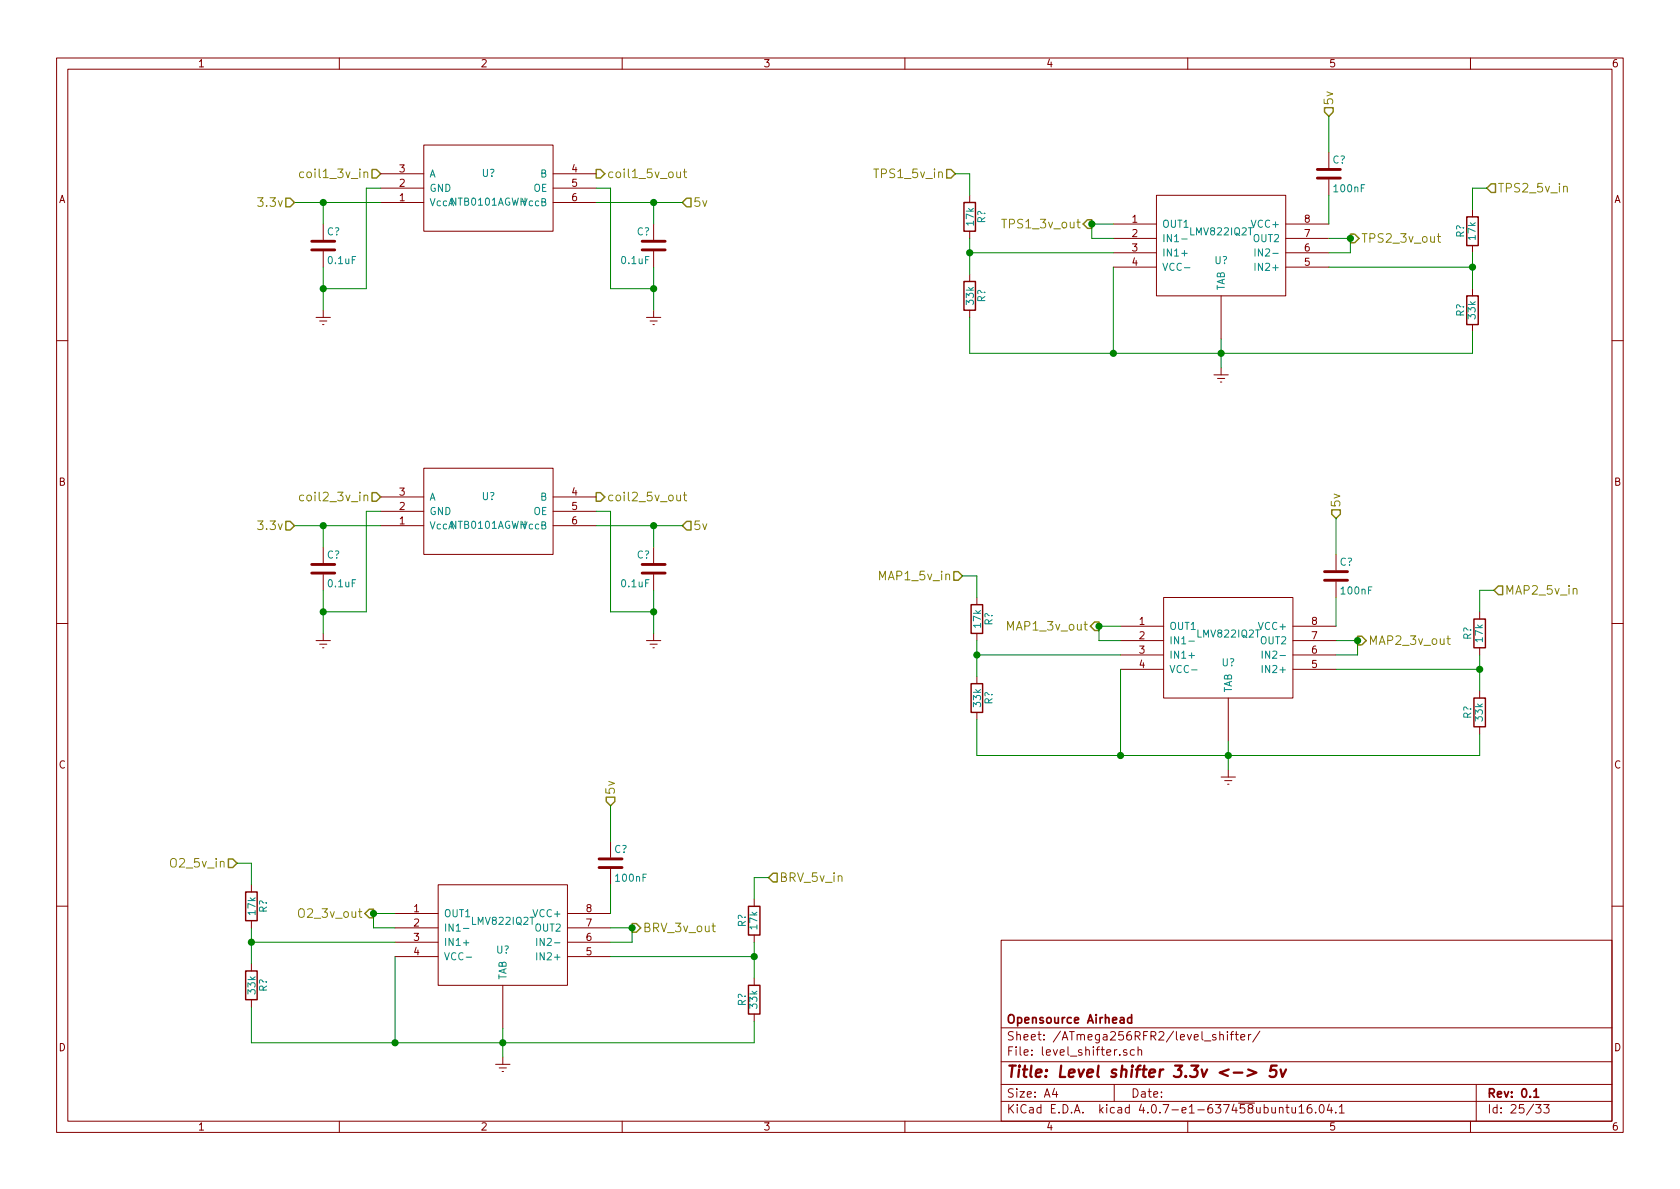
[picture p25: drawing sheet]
<svg xmlns="http://www.w3.org/2000/svg" width="297mm" height="210mm" viewBox="0 0 297 210" stroke-linecap="round" stroke-linejoin="round" font-family="sans-serif">
<defs><g id="words">
<text font-size="2.8" fill="#840000" x="178" y="190.5">Title: Level shifter 3.3v &lt;-&gt; 5v</text>
<g font-size="2.1" fill="#848400">
<text x="235.7" y="18.6" transform="rotate(-90 235.7 18.6)">5v</text>
<text x="53.9" y="31.5">coil1_3v_in</text>
<text x="107.3" y="31.5">coil1_5v_out</text>
<text x="155.1" y="31.5">TPS1_5v_in</text>
<text x="264.8" y="34">TPS2_5v_in</text>
<text x="46" y="36.6">3.3v</text>
<text x="122.6" y="36.6">5v</text>
<text x="177.8" y="40.4">TPS1_3v_out</text>
<text x="240.7" y="42.9">TPS2_3v_out</text>
<text x="53.9" y="88.6">coil2_3v_in</text>
<text x="107.3" y="88.6">coil2_5v_out</text>
<text x="237" y="89.8" transform="rotate(-90 237 89.8)">5v</text>
<text x="46" y="93.7">3.3v</text>
<text x="122.6" y="93.7">5v</text>
<text x="155.8" y="102.6">MAP1_5v_in</text>
<text x="266.1" y="105.2">MAP2_5v_in</text>
<text x="178.5" y="111.5">MAP1_3v_out</text>
<text x="242" y="114">MAP2_3v_out</text>
<text x="108.7" y="140.6" transform="rotate(-90 108.7 140.6)">5v</text>
<text x="30.5" y="153.4">O2_5v_in</text>
<text x="137.8" y="156">BRV_5v_in</text>
<text x="53.3" y="162.3">O2_3v_out</text>
<text x="113.7" y="164.8">BRV_3v_out</text>
</g>
<g font-size="2.1" fill="#840000">
<text x="178" y="184">Sheet: /ATmega256RFR2/level_shifter/</text>
<text x="178" y="181">Opensource Airhead</text>
<text x="178" y="186.7">File: level_shifter.sch</text>
<text x="178" y="196.9">KiCad E.D.A. kicad 4.0.7-e1-637458ubuntu16.04.1</text>
<text x="178" y="194.1">Size: A4</text>
<text x="200" y="194.1">Date:</text>
<text x="263" y="194.1">Rev: 0.1</text>
<text x="263" y="196.9">Id: 25/33</text>
</g>
<g font-size="1.8" fill="#840000">
<text x="35" y="11.9">1</text>
<text x="85" y="11.9">2</text>
<text x="135" y="11.9">3</text>
<text x="185" y="11.9">4</text>
<text x="235" y="11.9">5</text>
<text x="285" y="11.9">6</text>
<text x="10.4" y="35.9">A</text>
<text x="70.6" y="35.6">1</text>
<text x="70.6" y="33">2</text>
<text x="70.6" y="30.5">3</text>
<text x="101.1" y="30.5">4</text>
<text x="101.1" y="33">5</text>
<text x="101.1" y="35.6">6</text>
<text x="285.4" y="35.9">A</text>
<text x="200.2" y="39.4">1</text>
<text x="200.2" y="41.9">2</text>
<text x="230.7" y="41.9">7</text>
<text x="230.7" y="39.4">8</text>
<text x="200.2" y="44.4">3</text>
<text x="200.2" y="47">4</text>
<text x="230.7" y="47">5</text>
<text x="230.7" y="44.4">6</text>
<text x="10.4" y="85.9">B</text>
<text x="70.6" y="87.6">3</text>
<text x="101.1" y="87.6">4</text>
<text x="285.4" y="85.9">B</text>
<text x="70.6" y="92.7">1</text>
<text x="70.6" y="90.2">2</text>
<text x="101.1" y="90.2">5</text>
<text x="101.1" y="92.7">6</text>
<text x="201.4" y="110.5">1</text>
<text x="201.4" y="113">2</text>
<text x="231.9" y="113">7</text>
<text x="231.9" y="110.5">8</text>
<text x="201.4" y="115.6">3</text>
<text x="201.4" y="118.1">4</text>
<text x="231.9" y="118.1">5</text>
<text x="231.9" y="115.6">6</text>
<text x="10.4" y="135.9">C</text>
<text x="285.4" y="135.9">C</text>
<text x="73.2" y="161.3">1</text>
<text x="103.7" y="161.3">8</text>
<text x="73.2" y="163.8">2</text>
<text x="73.2" y="166.4">3</text>
<text x="103.7" y="166.4">6</text>
<text x="103.7" y="163.8">7</text>
<text x="73.2" y="168.9">4</text>
<text x="103.7" y="168.9">5</text>
<text x="10.4" y="185.9">D</text>
<text x="285.4" y="185.9">D</text>
<text x="35" y="199.9">1</text>
<text x="85" y="199.9">2</text>
<text x="135" y="199.9">3</text>
<text x="185" y="199.9">4</text>
<text x="235" y="199.9">5</text>
<text x="285" y="199.9">6</text>
</g>
<g font-size="1.8" fill="#008484">
<text x="235.6" y="28.9">C?</text>
<text x="75.9" y="33.9">GND</text>
<text x="75.9" y="31.4">A</text>
<text x="85.2" y="31.3">U?</text>
<text x="94.2" y="33.9">OE</text>
<text x="95.5" y="31.4">B</text>
<text x="236" y="34">100nF</text>
<text x="57.8" y="41.6">C?</text>
<text x="75.9" y="36.4">VccANTB0101AGWHVccB</text>
<text x="112.6" y="41.6">C?</text>
<text x="172.2" y="39.8" transform="rotate(-90 172.2 39.8)">17k</text>
<text x="174.2" y="39.5" transform="rotate(-90 174.2 39.5)">R?</text>
<text x="205.5" y="40.3">OUT1</text>
<text x="210.6" y="41.6">LMV822IQ2T</text>
<text x="221.5" y="40.3">VCC+</text>
<text x="58.1" y="46.7">0.1uF</text>
<text x="110" y="46.7">0.1uF</text>
<text x="205.5" y="42.8">IN1-</text>
<text x="205.5" y="45.3">IN1+</text>
<text x="205.5" y="47.9">VCC-</text>
<text x="214.7" y="46.7">U?</text>
<text x="221.6" y="42.8">OUT2</text>
<text x="222.5" y="47.9">IN2+</text>
<text x="223" y="45.3">IN2-</text>
<text x="258.9" y="42" transform="rotate(-90 258.9 42)">R?</text>
<text x="260.9" y="42.4" transform="rotate(-90 260.9 42.4)">17k</text>
<text x="172.2" y="53.8" transform="rotate(-90 172.2 53.8)">33k</text>
<text x="174.2" y="53.5" transform="rotate(-90 174.2 53.5)">R?</text>
<text x="216.5" y="51.3" transform="rotate(-90 216.5 51.3)">TAB</text>
<text x="258.9" y="56" transform="rotate(-90 258.9 56)">R?</text>
<text x="260.9" y="56.3" transform="rotate(-90 260.9 56.3)">33k</text>
<text x="75.9" y="88.5">A</text>
<text x="85.2" y="88.4">U?</text>
<text x="95.5" y="88.5">B</text>
<text x="75.9" y="93.6">VccANTB0101AGWHVccB</text>
<text x="75.9" y="91.1">GND</text>
<text x="94.2" y="91.1">OE</text>
<text x="57.8" y="98.7">C?</text>
<text x="112.6" y="98.7">C?</text>
<text x="236.9" y="100">C?</text>
<text x="58.1" y="103.8">0.1uF</text>
<text x="110" y="103.8">0.1uF</text>
<text x="237.3" y="105.1">100nF</text>
<text x="173.4" y="110.9" transform="rotate(-90 173.4 110.9)">17k</text>
<text x="175.5" y="110.6" transform="rotate(-90 175.5 110.6)">R?</text>
<text x="206.8" y="111.4">OUT1</text>
<text x="206.8" y="113.9">IN1-</text>
<text x="211.9" y="112.7">LMV822IQ2T</text>
<text x="222.8" y="111.4">VCC+</text>
<text x="222.9" y="113.9">OUT2</text>
<text x="260.1" y="113.2" transform="rotate(-90 260.1 113.2)">R?</text>
<text x="262.2" y="113.5" transform="rotate(-90 262.2 113.5)">17k</text>
<text x="206.8" y="116.5">IN1+</text>
<text x="206.8" y="119">VCC-</text>
<text x="216" y="117.8">U?</text>
<text x="223.8" y="119">IN2+</text>
<text x="224.2" y="116.5">IN2-</text>
<text x="173.4" y="124.9" transform="rotate(-90 173.4 124.9)">33k</text>
<text x="175.5" y="124.6" transform="rotate(-90 175.5 124.6)">R?</text>
<text x="217.8" y="122.4" transform="rotate(-90 217.8 122.4)">TAB</text>
<text x="260.1" y="127.1" transform="rotate(-90 260.1 127.1)">R?</text>
<text x="262.2" y="127.5" transform="rotate(-90 262.2 127.5)">33k</text>
<text x="108.6" y="150.8">C?</text>
<text x="109" y="155.9">100nF</text>
<text x="45.2" y="161.7" transform="rotate(-90 45.2 161.7)">17k</text>
<text x="47.2" y="161.4" transform="rotate(-90 47.2 161.4)">R?</text>
<text x="78.5" y="162.2">OUT1</text>
<text x="78.5" y="164.7">IN1-</text>
<text x="78.5" y="167.3">IN1+</text>
<text x="83.6" y="163.5">LMV822IQ2T</text>
<text x="94.5" y="162.2">VCC+</text>
<text x="94.6" y="164.7">OUT2</text>
<text x="96" y="167.3">IN2-</text>
<text x="131.9" y="164" transform="rotate(-90 131.9 164)">R?</text>
<text x="133.9" y="164.3" transform="rotate(-90 133.9 164.3)">17k</text>
<text x="78.5" y="169.8">VCC-</text>
<text x="87.7" y="168.6">U?</text>
<text x="89.5" y="173.2" transform="rotate(-90 89.5 173.2)">TAB</text>
<text x="95.5" y="169.8">IN2+</text>
<text x="45.2" y="175.7" transform="rotate(-90 45.2 175.7)">33k</text>
<text x="47.2" y="175.4" transform="rotate(-90 47.2 175.4)">R?</text>
<text x="131.9" y="177.9" transform="rotate(-90 131.9 177.9)">R?</text>
<text x="133.9" y="178.3" transform="rotate(-90 133.9 178.3)">33k</text>
</g>
</g></defs>
<g fill="none" stroke="#840000" stroke-width=".18">
<path d="M10 10.3h277v189.9h-277zM12 12.2h273v186.1h-273zM60 10.3v1.9M110 10.3v1.9M160 10.3v1.9M210 10.3v1.9M260 10.3v1.9M57.1 39.6v2.8M67.3 35.8h7.6M67.3 33.3h7.6M67.3 30.7h7.6M74.9 25.6h22.9v15.3h-22.9z"/>
<path d="M97.8 35.8h7.6M97.8 33.3h7.6M97.8 30.7h7.6M115.6 39.6v2.8M171.4 34.5v1.3M196.8 39.6h7.7M204.5 34.5h22.8v17.8h-22.8zM227.3 39.6h7.6M234.9 26.9v2.8M234.9 31.7v2.8M260.3 37.1v1.2M55.9 56.1h2.5"/>
<path d="M56.5 56.8h1.3M57 57.4h.3M57.1 44.4v2.8M57.1 54.9v1.2M114.3 56.1h2.5M114.9 56.8h1.3M115.4 57.4h.3M115.6 44.4v2.8M115.6 54.9v1.2M171.4 40.9v1.3M171.4 48.5v1.3M171.4 54.9v1.2"/>
<path d="M196.8 42.2h7.7M196.8 44.7h7.7M196.8 47.2h7.7M215.9 52.3v7.6M227.3 42.2h7.6M227.3 44.7h7.6M227.3 47.2h7.6M260.3 43.4v1.3M260.3 51v1.3M260.3 57.4v1.3M10 60.2h2M214.6 66.3h2.6"/>
<path d="M215.3 66.9h1.2M215.8 67.6h.2M215.9 65v1.3M285 60.2h2M57.1 96.8v2.8M67.3 93h7.6M67.3 90.4h7.6M67.3 87.9h7.6M74.9 82.8h22.9v15.2h-22.9zM97.8 93h7.6M97.8 90.4h7.6M97.8 87.9h7.6"/>
<path d="M115.6 96.8v2.8M236.2 98v2.8M10 110.3h2M55.9 113.3h2.5M56.5 113.9h1.3M57 114.5h.3M57.1 101.6v2.8M57.1 112v1.3M114.3 113.3h2.5M114.9 113.9h1.3M115.4 114.5h.3M115.6 101.6v2.8"/>
<path d="M115.6 112v1.3M172.7 105.7v1.2M172.7 112v1.3M172.7 119.6v1.3M198.1 110.7h7.6M198.1 113.3h7.6M198.1 115.8h7.6M198.1 118.4h7.6M205.7 105.7h22.9v17.7h-22.9zM228.6 110.7h7.6M228.6 113.3h7.6M228.6 115.8h7.6"/>
<path d="M228.6 118.4h7.6M236.2 102.9v2.8M261.6 108.2v1.3M261.6 114.5v1.3M285 110.3h2M172.7 126v1.2M215.9 137.4h2.5M216.5 138h1.3M217 138.7h.3M217.2 123.4v7.7M217.2 136.1v1.3M261.6 122.2v1.2"/>
<path d="M261.6 128.5v1.3M44.4 156.5v1.2M77.5 156.5h22.8v17.7h-22.8zM107.9 148.8v2.8M107.9 153.7v2.8M133.3 159v1.3M10 160.2h2M44.4 162.8v1.3M44.4 170.4v1.3M44.4 176.8v1.2M69.8 161.5h7.7M69.8 164.1h7.7"/>
<path d="M69.8 166.6h7.7M69.8 169.2h7.7M88.9 174.2v7.7M100.3 161.5h7.6M100.3 164.1h7.6M100.3 166.6h7.6M100.3 169.2h7.6M133.3 165.3v1.3M133.3 173v1.2M133.3 179.3v1.3M177 166.3h108v32h-108zM285 160.2h2"/>
<path d="M60 198.3v1.9M87.6 188.2h2.6M88.3 188.8h1.2M88.8 189.5h.2M88.9 186.9v1.3M110 198.3v1.9M160 198.3v1.9M177 194.8h108M177 191.8h108M177 187.8h108M177 181.8h108M186.4 192.5l-.3 1h.9"/>
<path d="M186.8 193v1M197 191.8v3M199.2 185.7a.37 .37 0 0 0-.6 .1l.1 .2 .5 .2 .1 .1-.2 .3-.5-.1M200.6 185.7l-.5-.1-.3 .3 .1 .6 .2 .1 .5-.1M201.2 185.7l.2-.1 .4 .1 .1 .9M201.2 185.1v1.5M210 198.3v1.9M215.7 183.1l.2-.2 .4 .1v.9M215.7 182.4v1.5M217 182.4v.2M217 182.9v1M217.5 182.9h.6"/>
<path d="M218.1 182.4l-.4 .2v1.3M218.4 182.9h.5M218.6 182.4v1.3l.3 .2M219.4 183.4l.7-.1-.1-.3-.4-.1-.2 .2 .1 .7h.5M220.8 182.9v1M221.2 182.9l-.4 .3M222.8 182.3l-1.3 2M226.2 196l.2-.2 .4 .1v.9M226.2 195.8v1M227.4 195.8h.5M227.6 195.3v1.3l.3 .2M228.4 195.8l.1 .9 .4 .1 .2-.1"/>
<path d="M229.1 195.8v1M229.7 195.8l.4-.5v1.5M229.7 196.8h.9M231.8 195.3a.59 .59 0 0 0-.7 .7l.1 .7 .2 .1 .5-.1 .1-.5-.2-.2-.4-.1-.3 .3M232.6 196.7v.1M233.4 195.5l.2-.2a.81 .81 0 0 1 .6 .6 .81 .81 0 0 1-.3 .8l-.1 .1a.79 .79 0 0 1-.4-1.3zM235 195.2l-.3 1.1h.9M235.4 195.8v1M236.2 196.7v.1M236.8 195.8l.4-.5v1.5M236.8 196.8h.9M260 198.3v1.9"/>
<path d="M261 191.8v6.5M271.5 195.3h1l-.5 .6 .4 .1v.7l-.2 .1-.7-.1M272.9 195.3h1l-.5 .6 .4 .1v.7l-.2 .1-.7-.1"/>
</g>
<path d="M200.1 179.4v1.5M200.1 180l-.5-.1-.2 .3v.6l.2 .1 .5-.1M271.2 193l.4-.5v1.5M271.2 194h.9" fill="none" stroke="#840000" stroke-width=".3"/>
<path d="M218.1 189.7h1.6M220.7 189.1l1.4 .6-1.6 .6M225.7 188.4h-.9l-.2 1 .3-.2h.5l.2 .2a.82 .82 0 0 1-.2 .9l-.7 .1-.2-.1M226.4 189.1l.3 1.3 .7-1.3" fill="none" stroke="#840000" stroke-width=".41"/>
<g fill="none" stroke="#848400" stroke-width=".25">
<path d="M234.2 19h1.5v.8l-.8 .8-.7-.8zM50.5 35h.8l.8 .8-.8 .8h-.8zM65.8 30h.7l.8 .7-.8 .8h-.7zM105.4 30h.8l.7 .7-.7 .8h-.8zM121.4 35h.8v1.6h-.8l-.8-.8zM167.4 30h.7l.8 .7-.8 .8h-.7zM191.5 39.6l.8-.7h.7v1.5h-.7zM263.7 32.5h.7v1.5h-.7l-.8-.7zM238.8 41.4h.7l.8 .8-.8 .7h-.7zM50.5 92.2h.8l.8 .8-.8 .7h-.8zM65.8 87.1h.7l.8 .8-.8 .7h-.7zM105.4 87.1h.8l.7 .8-.7 .7h-.8z"/>
<path d="M120.6 93l.8-.8h.8v1.5h-.8zM235.5 90.2h1.5v.7l-.8 .8-.7-.8zM168.7 101.1h.7l.8 .7-.8 .8h-.7zM193.5 110h.8v1.5h-.8l-.7-.8zM240 112.5h.8l.8 .8-.8 .7h-.8zM264.9 103.6h.8v1.6h-.8l-.7-.8zM40.4 151.9h.7l.8 .7-.8 .8h-.7zM107.2 141h1.5v.7l-.8 .8-.7-.8zM136.7 154.4h.7v1.6h-.7l-.8-.8zM64.5 161.5l.8-.7h.7v1.5h-.7zM111.8 163.3h.7l.8 .8-.8 .7h-.7z"/>
</g>
<g fill="none" stroke="#848400" stroke-width=".18">
<path d="M53.7 30.5a.48 .48 0 0 0-.7 .1v.7a.48 .48 0 0 0 .7 0M119.7 30.4v.8a.38 .38 0 0 0 .6 .1M120.3 30.4v1M120.8 30.4h.6M121 29.9v1.3l.4 .2M276.5 33.1v-.1a.36 .36 0 0 1 .6 .2v.8M254.1 41.8h.6M254.3 41.3v1.3l.4 .2M53.7 87.6a.48 .48 0 0 0-.7 .1v.7a.48 .48 0 0 0 .7 .1M119.7 87.5v.9a.38 .38 0 0 0 .6 0M120.3 87.5v1.1M120.8 87.5h.6"/>
<path d="M121 87v1.4l.4 .2M255.8 112.9h.6M256 112.4v1.4l.4 .2M278.2 104.2v-.1a.36 .36 0 0 1 .6 .2v.8M125.9 163.7h.6M126.1 163.2v1.4l.4 .2"/>
</g>
<g fill="none" stroke="#008484" stroke-width=".18">
<path d="M208.9 42.3h1M208.9 44.8h1M209.4 47.3h1M221.9 44v1.3M221.9 46.6v1.2M210.2 113.4h1M210.2 115.9h1M210.7 118.5h1M223.2 115.1v1.3M223.2 117.7v1.2M81.9 164.2h1M81.9 166.7h1"/>
<path d="M82.4 169.3h1M94.9 165.9v1.3M94.9 168.5v1.2"/>
</g>
<path d="M170.4 35.8h2.1v5.1h-2.1zM259.3 38.3h2.1v5.1h-2.1zM170.4 49.8h2.1v5.1h-2.1zM259.3 52.3h2.1v5.1h-2.1zM171.7 106.9h2v5.1h-2zM260.6 109.5h2v5h-2zM171.7 120.9h2v5.1h-2zM260.6 123.4h2v5.1h-2zM43.4 157.7h2.1v5.1h-2.1zM43.4 171.7h2.1v5.1h-2.1zM132.3 160.3h2.1v5h-2.1zM132.3 174.2h2.1v5.1h-2.1z" fill="none" stroke="#840000" stroke-width=".25"/>
<g fill="none" stroke="#840000" stroke-width=".51">
<path d="M232.9 31.5h4.1M232.9 30h4.1M55.1 44.2h4.1M55.1 42.7h4.1M113.5 44.2h4.1M113.5 42.7h4.1M55.1 99.8h4.1M113.5 99.8h4.1M55.1 101.3h4.1M113.5 101.3h4.1M234.2 102.6h4.1M234.2 101.1h4.1"/>
<path d="M105.9 153.4h4.1M105.9 151.9h4.1"/>
</g>
<g fill="none" stroke="#008400" stroke-width=".18">
<path d="M52.1 35.8h15.2M57.1 35.8v3.8M67.3 33.3h-2.5v17.7h-7.7M105.4 33.3h2.5v17.7h7.7M105.4 35.8h15.2M115.6 35.8v3.8M168.9 30.7h2.5v3.8M196.8 39.6h-3.8v2.6h3.8M234.9 20.6v6.3M234.9 34.5v5.1M262.9 33.3h-2.6v3.8M57.1 47.2v7.7"/>
<path d="M115.6 47.2v7.7M171.4 56.1v6.4h88.9v-3.8M171.4 42.2v6.3M171.4 44.7h25.4M196.8 47.2v15.3M215.9 59.9v5.1M234.9 42.2h3.9v2.5h-3.9M234.9 47.2h25.4M260.3 44.7v6.3M52.1 93h15.2M57.1 93v3.8M67.3 90.4h-2.5v17.8h-7.7"/>
<path d="M105.4 90.4h2.5v17.8h7.7M105.4 93h15.2M115.6 93v3.8M236.2 91.7v6.3M57.1 104.4v7.6M115.6 104.4v7.6M170.2 101.8h2.5v3.9M172.7 113.3v6.3M172.7 115.8h25.4M198.1 118.4v15.2M198.1 110.7h-3.8v2.6h3.8M236.2 105.7v5"/>
<path d="M236.2 113.3h3.8v2.5h-3.8M236.2 118.4h25.4M261.6 115.8v6.4M264.2 104.4h-2.6v3.8M172.7 127.2v6.4h88.9v-3.8M217.2 131.1v5M41.9 152.6h2.5v3.9M107.9 142.5v6.3M107.9 156.5v5M135.9 155.2h-2.6v3.8M44.4 178v6.4h88.9v-3.8M44.4 164.1v6.3"/>
<path d="M44.4 166.6h25.4M69.8 169.2v15.2M69.8 161.5h-3.8v2.6h3.8M107.9 164.1h3.9v2.5h-3.9M107.9 169.2h25.4M133.3 166.6v6.4M88.9 181.9v5"/>
</g>
<g fill="#008400" stroke="#008400" stroke-width=".25">
<circle cx="215.9" cy="62.5" r=".51"/>
<circle cx="193" cy="39.6" r=".51"/>
<circle cx="171.5" cy="44.7" r=".51"/>
<circle cx="196.9" cy="62.5" r=".51"/>
<circle cx="260.3" cy="47.2" r=".51"/>
<circle cx="238.8" cy="42.2" r=".51"/>
<circle cx="217.2" cy="133.6" r=".51"/>
<circle cx="194.3" cy="110.7" r=".51"/>
<circle cx="172.7" cy="115.8" r=".51"/>
<circle cx="198.1" cy="133.6" r=".51"/>
<circle cx="261.6" cy="118.4" r=".51"/>
<circle cx="240" cy="113.3" r=".51"/>
<circle cx="88.9" cy="184.4" r=".51"/>
<circle cx="66" cy="161.5" r=".51"/>
<circle cx="44.5" cy="166.6" r=".51"/>
<circle cx="69.9" cy="184.4" r=".51"/>
<circle cx="133.4" cy="169.2" r=".51"/>
<circle cx="111.8" cy="164.1" r=".51"/>
<circle cx="57.2" cy="35.8" r=".51"/>
<circle cx="57.2" cy="51" r=".51"/>
<circle cx="115.6" cy="35.8" r=".51"/>
<circle cx="115.6" cy="51" r=".51"/>
<circle cx="57.2" cy="93" r=".51"/>
<circle cx="57.2" cy="108.2" r=".51"/>
<circle cx="115.6" cy="93" r=".51"/>
<circle cx="115.6" cy="108.2" r=".51"/>
</g>
<use href="#words"/>
</svg>
